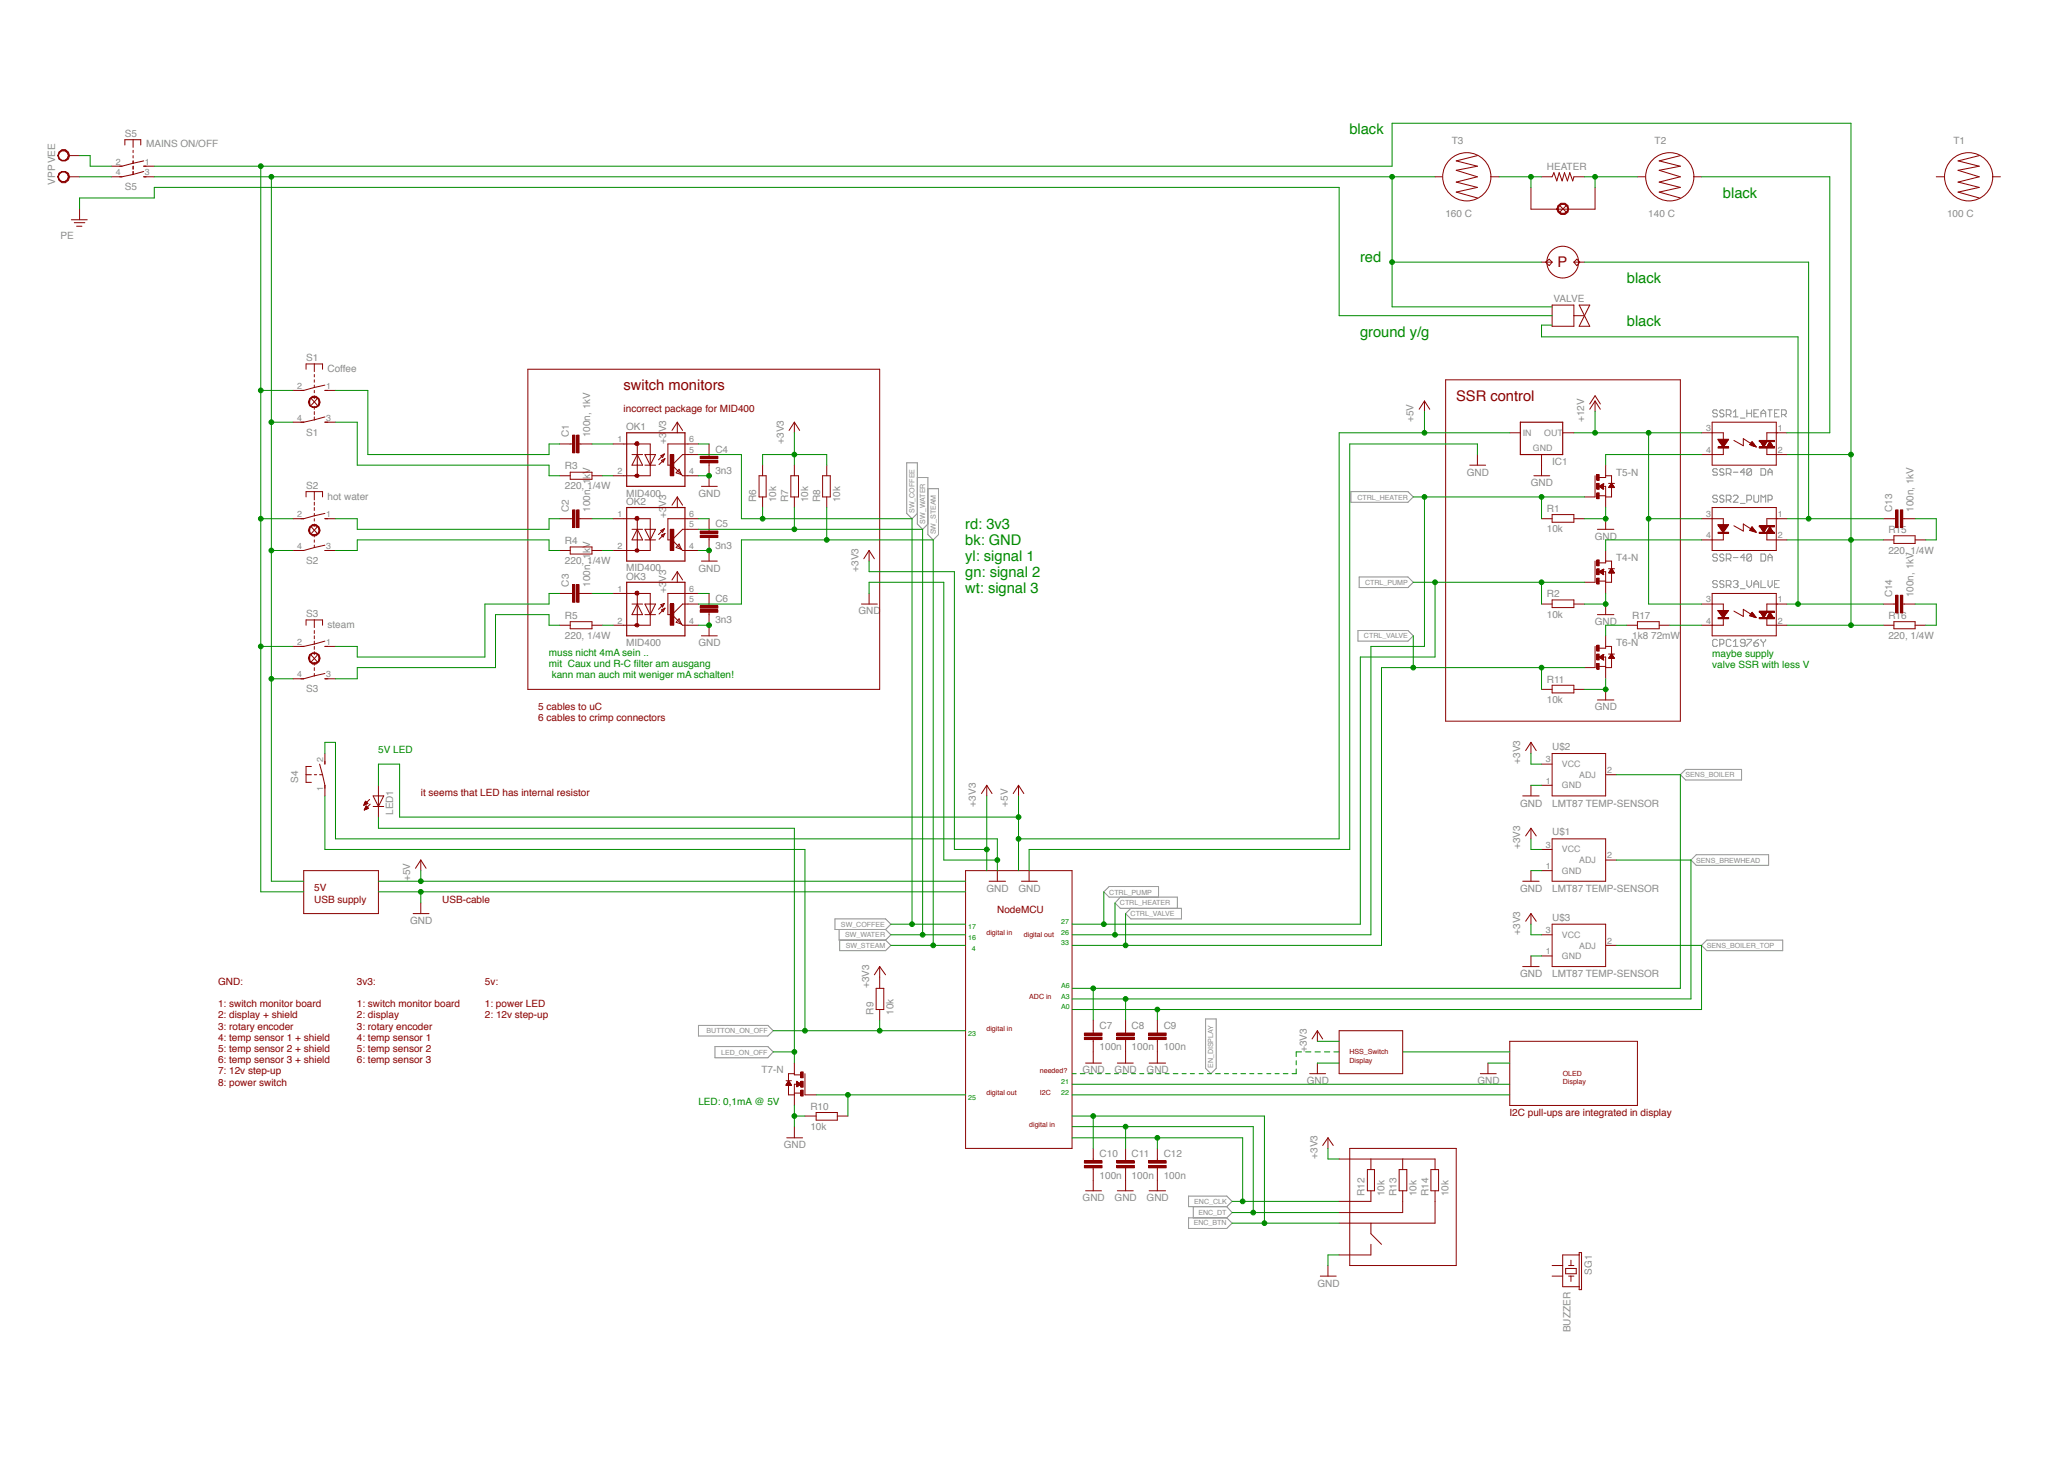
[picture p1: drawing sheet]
<svg xmlns="http://www.w3.org/2000/svg" width="297mm" height="210mm" viewBox="0 0 297 210" stroke-linecap="round" stroke-linejoin="round" font-family="sans-serif">
<defs><g id="words">
<g font-size="2.1" fill="#008b00">
<text x="194.2" y="19.3">black</text>
<text x="248" y="28.5">black</text>
<text x="195.7" y="37.7">red</text>
<text x="234.1" y="40.8">black</text>
<text x="234.1" y="46.9">black</text>
<text x="195.7" y="48.5">ground y/g</text>
<text x="138.9" y="76.2">rd: 3v3</text>
<text x="138.9" y="78.5">bk: GND</text>
<text x="138.9" y="80.7">yl: signal 1</text>
<text x="138.9" y="83">gn: signal 2</text>
<text x="138.9" y="85.3">wt: signal 3</text>
</g>
<g font-size="2.1" fill="#8b0100">
<text x="224.2" y="38.5">P</text>
<text x="89.8" y="56.1">switch monitors</text>
<text x="209.6" y="57.7">SSR control</text>
</g>
<g font-size="1.4" fill="#8b8b8b">
<text x="17.9" y="19.7">S5</text>
<text x="21" y="21.2">MAINS ON/OFF</text>
<text x="208.9" y="20.7">T3</text>
<text x="238.1" y="20.7">T2</text>
<text x="281.1" y="20.7">T1</text>
<text x="8" y="26.6" transform="rotate(-90 8 26.6)">VPPVEE</text>
<text x="17.9" y="27.3">S5</text>
<text x="222.6" y="24.5">HEATER</text>
<text x="8.7" y="34.4">PE</text>
<text x="208" y="31.3">160 C</text>
<text x="237.2" y="31.3">140 C</text>
<text x="280.2" y="31.3">100 C</text>
<text x="223.6" y="43.4">VALVE</text>
<text x="44.1" y="51.9">S1</text>
<text x="47.1" y="53.5">Coffee</text>
<text x="44.1" y="62.7">S1</text>
<text x="81.8" y="62.9" transform="rotate(-90 81.8 62.9)">C1</text>
<text x="84.9" y="62.9" transform="rotate(-90 84.9 62.9)">100n, 1kV</text>
<text x="90.1" y="61.9">OK1</text>
<text x="95.9" y="63.8" transform="rotate(-90 95.9 63.8)">+3V3</text>
<text x="103" y="65.1">C4</text>
<text x="112.8" y="63.8" transform="rotate(-90 112.8 63.8)">+3V3</text>
<text x="203.4" y="60.7" transform="rotate(-90 203.4 60.7)">+5V</text>
<text x="228" y="60.7" transform="rotate(-90 228 60.7)">+12V</text>
<text x="44.1" y="70.3">S2</text>
<text x="47.1" y="71.9">hot water</text>
<text x="81.3" y="67.5">R3</text>
<text x="81.3" y="70.4">220, 1/4W</text>
<text x="90.1" y="71.5">MID400</text>
<text x="100.5" y="71.5">GND</text>
<text x="103" y="68.2">3n3</text>
<text x="211.1" y="68.4">GND</text>
<text x="220.3" y="70">GND</text>
<text x="223.4" y="66.9">IC1</text>
<text x="232.6" y="68.4">T5-N</text>
<text x="81.8" y="73.6" transform="rotate(-90 81.8 73.6)">C2</text>
<text x="84.9" y="73.6" transform="rotate(-90 84.9 73.6)">100n, 1kV</text>
<text x="90.1" y="72.7">OK2</text>
<text x="95.9" y="74.6" transform="rotate(-90 95.9 74.6)">+3V3</text>
<text x="103" y="75.9">C5</text>
<text x="108.8" y="72.3" transform="rotate(-90 108.8 72.3)">R6</text>
<text x="111.7" y="72.3" transform="rotate(-90 111.7 72.3)">10k</text>
<text x="113.4" y="72.3" transform="rotate(-90 113.4 72.3)">R7</text>
<text x="116.3" y="72.3" transform="rotate(-90 116.3 72.3)">10k</text>
<text x="118" y="72.3" transform="rotate(-90 118 72.3)">R8</text>
<text x="120.9" y="72.3" transform="rotate(-90 120.9 72.3)">10k</text>
<text x="222.6" y="76.6">10k</text>
<text x="222.6" y="73.7">R1</text>
<text x="229.5" y="77.6">GND</text>
<text x="271.8" y="76.7">R15</text>
<text x="272.3" y="73.6" transform="rotate(-90 272.3 73.6)">C13</text>
<text x="275.4" y="73.6" transform="rotate(-90 275.4 73.6)">100n, 1kV</text>
<text x="44.1" y="81.1">S2</text>
<text x="81.3" y="81.2">220, 1/4W</text>
<text x="81.3" y="78.3">R4</text>
<text x="90.1" y="82.2">MID400</text>
<text x="90.1" y="83.4">OK3</text>
<text x="100.5" y="82.2">GND</text>
<text x="103" y="78.9">3n3</text>
<text x="123.5" y="82.2" transform="rotate(-90 123.5 82.2)">+3V3</text>
<text x="232.6" y="80.7">T4-N</text>
<text x="271.8" y="79.6">220, 1/4W</text>
<text x="44.1" y="88.8">S3</text>
<text x="81.3" y="89">R5</text>
<text x="81.8" y="84.4" transform="rotate(-90 81.8 84.4)">C3</text>
<text x="84.9" y="84.4" transform="rotate(-90 84.9 84.4)">100n, 1kV</text>
<text x="95.9" y="85.3" transform="rotate(-90 95.9 85.3)">+3V3</text>
<text x="103" y="89.7">3n3</text>
<text x="103" y="86.6">C6</text>
<text x="123.5" y="88.4">GND</text>
<text x="222.6" y="88.9">10k</text>
<text x="222.6" y="85.9">R2</text>
<text x="229.5" y="89.9">GND</text>
<text x="234.9" y="89">R17</text>
<text x="271.8" y="89">R16</text>
<text x="272.3" y="85.9" transform="rotate(-90 272.3 85.9)">C14</text>
<text x="275.4" y="85.9" transform="rotate(-90 275.4 85.9)">100n, 1kV</text>
<text x="47.1" y="90.3">steam</text>
<text x="81.3" y="91.9">220, 1/4W</text>
<text x="90.1" y="93">MID400</text>
<text x="100.5" y="93">GND</text>
<text x="232.6" y="93">T6-N</text>
<text x="234.9" y="91.9">1k8 72mW</text>
<text x="271.8" y="91.9">220, 1/4W</text>
<text x="44.1" y="99.5">S3</text>
<text x="222.6" y="101.1">10k</text>
<text x="222.6" y="98.2">R11</text>
<text x="223.4" y="107.9">U$2</text>
<text x="229.5" y="102.2">GND</text>
<text x="42.9" y="112.6" transform="rotate(-90 42.9 112.6)">S4</text>
<text x="218.8" y="109.9" transform="rotate(-90 218.8 109.9)">+3V3</text>
<text x="56.6" y="117.3" transform="rotate(-90 56.6 117.3)">LED1</text>
<text x="140.4" y="116" transform="rotate(-90 140.4 116)">+3V3</text>
<text x="145" y="116" transform="rotate(-90 145 116)">+5V</text>
<text x="218.8" y="116">GND</text>
<text x="223.4" y="116">LMT87 TEMP-SENSOR</text>
<text x="218.8" y="122.2" transform="rotate(-90 218.8 122.2)">+3V3</text>
<text x="223.4" y="120.2">U$1</text>
<text x="59" y="126.8" transform="rotate(-90 59 126.8)">+5V</text>
<text x="142" y="128.3">GND</text>
<text x="146.6" y="128.3">GND</text>
<text x="218.8" y="128.3">GND</text>
<text x="223.4" y="128.3">LMT87 TEMP-SENSOR</text>
<text x="59" y="132.9">GND</text>
<text x="218.8" y="134.5" transform="rotate(-90 218.8 134.5)">+3V3</text>
<text x="223.4" y="132.5">U$3</text>
<text x="125.1" y="142.1" transform="rotate(-90 125.1 142.1)">+3V3</text>
<text x="218.8" y="140.6">GND</text>
<text x="223.4" y="140.6">LMT87 TEMP-SENSOR</text>
<text x="125.7" y="146" transform="rotate(-90 125.7 146)">R9</text>
<text x="128.6" y="146" transform="rotate(-90 128.6 146)">10k</text>
<text x="158.3" y="148">C7</text>
<text x="162.9" y="148">C8</text>
<text x="167.5" y="148">C9</text>
<text x="109.6" y="154.4">T7-N</text>
<text x="155.8" y="154.4">GND</text>
<text x="158.3" y="151.1">100n</text>
<text x="160.4" y="154.4">GND</text>
<text x="162.9" y="151.1">100n</text>
<text x="165" y="154.4">GND</text>
<text x="167.5" y="151.1">100n</text>
<text x="188.1" y="151.4" transform="rotate(-90 188.1 151.4)">+3V3</text>
<text x="188.1" y="156">GND</text>
<text x="212.6" y="156">GND</text>
<text x="116.6" y="159.7">R10</text>
<text x="112.8" y="165.2">GND</text>
<text x="116.6" y="162.6">10k</text>
<text x="158.3" y="166.5">C10</text>
<text x="162.9" y="166.5">C11</text>
<text x="167.5" y="166.5">C12</text>
<text x="189.6" y="166.7" transform="rotate(-90 189.6 166.7)">+3V3</text>
<text x="155.8" y="172.9">GND</text>
<text x="158.3" y="169.5">100n</text>
<text x="160.4" y="172.9">GND</text>
<text x="162.9" y="169.5">100n</text>
<text x="165" y="172.9">GND</text>
<text x="167.5" y="169.5">100n</text>
<text x="196.4" y="172.1" transform="rotate(-90 196.4 172.1)">R12</text>
<text x="199.3" y="172.1" transform="rotate(-90 199.3 172.1)">10k</text>
<text x="201" y="172.1" transform="rotate(-90 201 172.1)">R13</text>
<text x="203.9" y="172.1" transform="rotate(-90 203.9 172.1)">10k</text>
<text x="205.6" y="172.1" transform="rotate(-90 205.6 172.1)">R14</text>
<text x="208.5" y="172.1" transform="rotate(-90 208.5 172.1)">10k</text>
<text x="189.6" y="185.1">GND</text>
<text x="229.1" y="183.4" transform="rotate(-90 229.1 183.4)">SG1</text>
<text x="226" y="191.7" transform="rotate(-90 226 191.7)">BUZZER</text>
</g>
<g font-size="1.4" fill="#8b0100">
<text x="89.8" y="59.2">incorrect package for MID400</text>
<text x="77.5" y="102.1">5 cables to uC</text>
<text x="77.5" y="103.7">6 cables to crimp connectors</text>
<text x="60.6" y="114.5">it seems that LED has internal resistor</text>
<text x="45.2" y="128.2">5V</text>
<text x="45.2" y="129.9">USB supply</text>
<text x="63.6" y="129.9">USB-cable</text>
<text x="143.5" y="131.4">NodeMCU</text>
<text x="31.4" y="141.7">GND:</text>
<text x="51.4" y="141.7">3v3:</text>
<text x="69.8" y="141.7">5v:</text>
<text x="31.4" y="144.9">1: switch monitor board</text>
<text x="31.4" y="146.5">2: display + shield</text>
<text x="31.4" y="148.1">3: rotary encoder</text>
<text x="31.4" y="149.7">4: temp sensor 1 + shield</text>
<text x="51.4" y="144.9">1: switch monitor board</text>
<text x="51.4" y="146.5">2: display</text>
<text x="51.4" y="148.1">3: rotary encoder</text>
<text x="51.4" y="149.7">4: temp sensor 1</text>
<text x="69.8" y="144.9">1: power LED</text>
<text x="69.8" y="146.5">2: 12v step-up</text>
<text x="31.4" y="151.4">5: temp sensor 2 + shield</text>
<text x="31.4" y="153">6: temp sensor 3 + shield</text>
<text x="31.4" y="154.6">7: 12v step-up</text>
<text x="51.4" y="151.4">5: temp sensor 2</text>
<text x="51.4" y="153">6: temp sensor 3</text>
<text x="31.4" y="156.2">8: power switch</text>
<text x="217.2" y="160.6">I2C pull-ups are integrated in display</text>
</g>
<g font-size="1.4" fill="#008b00">
<text x="79" y="94.4">muss nicht 4mA sein ..</text>
<text x="79" y="96">mit Caux und R-C f</text>
<text x="91.2" y="96">ilter am ausgang</text>
<text x="246.4" y="94.5">maybe supply</text>
<text x="79.4" y="97.6">kann man auch mit weniger mA schalten!</text>
<text x="246.4" y="96.1">valve SSR with less V</text>
<text x="54.4" y="108.4">5V LED</text>
<text x="100.5" y="159">LED: 0,1mA @ 5V</text>
</g>
<g font-size="1.3" fill="#8b8b8b">
<text x="16.7" y="23.7">2</text>
<text x="20.8" y="23.7">1</text>
<text x="16.7" y="25.2">4</text>
<text x="20.8" y="25.2">3</text>
<text x="42.8" y="55.9">2</text>
<text x="47" y="55.9">1</text>
<text x="42.8" y="60.5">4</text>
<text x="47" y="60.5">3</text>
<text x="88.9" y="63.6">1</text>
<text x="99.2" y="63.6">6</text>
<text x="99.2" y="65.1">5</text>
<text x="219.2" y="62.7">IN</text>
<text x="220.6" y="64.9">GND</text>
<text x="222.2" y="62.7">OUT</text>
<text x="245.5" y="62.1">3</text>
<text x="245.5" y="65.1">4</text>
<text x="255.8" y="62.1">1</text>
<text x="255.8" y="65.1">2</text>
<text x="88.9" y="68.2">2</text>
<text x="99.2" y="68.2">4</text>
<text x="42.8" y="74.4">2</text>
<text x="47" y="74.4">1</text>
<text x="88.9" y="74.4">1</text>
<text x="99.2" y="74.4">6</text>
<text x="99.2" y="75.9">5</text>
<text x="245.5" y="74.4">3</text>
<text x="245.5" y="77.4">4</text>
<text x="255.8" y="74.4">1</text>
<text x="255.8" y="77.4">2</text>
<text x="42.8" y="79">4</text>
<text x="47" y="79">3</text>
<text x="88.9" y="79">2</text>
<text x="99.2" y="79">4</text>
<text x="88.9" y="85.1">1</text>
<text x="88.9" y="89.7">2</text>
<text x="99.2" y="85.1">6</text>
<text x="99.2" y="89.7">4</text>
<text x="99.2" y="86.6">5</text>
<text x="245.5" y="86.6">3</text>
<text x="245.5" y="89.7">4</text>
<text x="255.8" y="86.6">1</text>
<text x="255.8" y="89.7">2</text>
<text x="42.8" y="92.8">2</text>
<text x="47" y="92.8">1</text>
<text x="42.8" y="97.4">4</text>
<text x="47" y="97.4">3</text>
<text x="46.5" y="113.9" transform="rotate(-90 46.5 113.9)">1</text>
<text x="46.5" y="109.7" transform="rotate(-90 46.5 109.7)">2</text>
<text x="222.5" y="109.7">3</text>
<text x="222.5" y="112.7">1</text>
<text x="224.8" y="110.3">VCC</text>
<text x="224.8" y="113.4">GND</text>
<text x="227.3" y="111.9">ADJ</text>
<text x="231.3" y="111.2">2</text>
<text x="222.5" y="122">3</text>
<text x="222.5" y="125">1</text>
<text x="224.8" y="122.6">VCC</text>
<text x="224.8" y="125.7">GND</text>
<text x="227.3" y="124.2">ADJ</text>
<text x="231.3" y="123.5">2</text>
<text x="222.5" y="134.2">3</text>
<text x="222.5" y="137.3">1</text>
<text x="224.8" y="134.9">VCC</text>
<text x="224.8" y="138">GND</text>
<text x="227.3" y="136.5">ADJ</text>
<text x="231.3" y="135.8">2</text>
</g>
<g font-size="1" fill="#8b8b8b">
<text x="195.4" y="71.9">CTRL_HEATER</text>
<text x="131.6" y="73.8" transform="rotate(-90 131.6 73.8)">SW_COFFEE</text>
<text x="133.1" y="75.3" transform="rotate(-90 133.1 75.3)">SW_WATER</text>
<text x="134.7" y="76.9" transform="rotate(-90 134.7 76.9)">SW_STEAM</text>
<text x="196.5" y="84.2">CTRL_PUMP</text>
<text x="196.3" y="91.8">CTRL_VALVE</text>
<text x="242.6" y="111.8">SENS_BOILER</text>
<text x="244.1" y="124.1">SENS_BREWHEAD</text>
<text x="159.6" y="128.7">CTRL_PUMP</text>
<text x="161.2" y="130.2">CTRL_HEATER</text>
<text x="162.7" y="131.8">CTRL_VALVE</text>
<text x="121" y="133.3">SW_COFFEE</text>
<text x="121.6" y="134.8">SW_WATER</text>
<text x="121.7" y="136.4">SW_STEAM</text>
<text x="245.6" y="136.4">SENS_BOILER_TOP</text>
<text x="101.7" y="148.7">BUTTON_ON_OFF</text>
<text x="103.8" y="151.7">LED_ON_OFF</text>
<text x="174.6" y="153.7" transform="rotate(-90 174.6 153.7)">EN_DISPLAY</text>
<text x="171.9" y="173.2">ENC_CLK</text>
<text x="171.8" y="176.3">ENC_BTN</text>
<text x="172.5" y="174.8">ENC_DT</text>
</g>
<g font-size="1" fill="#008b00">
<text x="139.3" y="133.7">17</text>
<text x="139.3" y="135.2">16</text>
<text x="139.8" y="136.8">4</text>
<text x="152.7" y="136">33</text>
<text x="152.7" y="134.5">26</text>
<text x="152.7" y="132.9">27</text>
<text x="152.7" y="143.7">A3</text>
<text x="152.7" y="142.1">A6</text>
<text x="139.3" y="149">23</text>
<text x="152.7" y="145.2">A0</text>
<text x="152.7" y="156">21</text>
<text x="139.3" y="158.3">25</text>
<text x="152.7" y="157.5">22</text>
</g>
<g font-size="1" fill="#8b0100">
<text x="142" y="134.5">digital in</text>
<text x="147.3" y="134.8">digital out</text>
<text x="148.1" y="143.7">ADC in</text>
<text x="142" y="148.3">digital in</text>
<text x="149.7" y="154.4">needed?</text>
<text x="194.2" y="151.7">HSS_Switch</text>
<text x="194.2" y="152.9">Display</text>
<text x="224.9" y="154.8">OLED</text>
<text x="224.9" y="156">Display</text>
<text x="142" y="157.5">digital out</text>
<text x="149.7" y="157.5">I2C</text>
<text x="148.1" y="162.1">digital in</text>
</g>
</g></defs>
<g fill="none" stroke="#8b8b8b" stroke-width=".14">
<path d="M247.2 59.1l-.2-.1h-.3l-.2 .1v.2l.2 .2h.3l.2 .1v.2l-.2 .2h-.3l-.2-.2M248.1 59.1l-.2-.1h-.2l-.2 .1v.2l.2 .2h.2l.2 .1v.2l-.2 .2h-.2l-.2-.2M248.4 59.6h.5l.2-.1v-.4l-.2-.1h-.5v1M248.8 59.6l.3 .4M249.4 59.3l.4-.3v1M249.4 60h.7M251.4 59v1M251.4 59.5h.7M252.1 59v1M252.4 59.5h.4M253.1 59h-.7v1h.7M253.4 60v-.7l.4-.3 .3 .3v.7"/>
<path d="M253.4 59.5h.7M254.4 59h.6M254.7 59v1M255.4 59.5h.3M256.1 59h-.7v1h.7M256.4 59.6h.5l.2-.1v-.4l-.2-.1h-.5v1M256.7 59.6l.4 .4M132 73.9l-.7 .7-.8-.7v-7.3h1.5v8.8l.8 .8 .7-.8M132 68.7h1.5v8.2l.8 .8 .8-.8v-6.6h-1.6M194.4 70.7h8.2l.8 .8-.8 .8h-8.2zM247.2 71.4l-.2-.2h-.3l-.2 .2v.2l.2 .1h.3l.2 .2v.2l-.2 .2h-.3l-.2-.2M247.2 67.6l-.2-.2h-.3l-.2 .2v.2l.2 .1h.3l.2 .2v.2l-.2 .1-.5-.1"/>
<path d="M247.2 79.9l-.2-.2h-.3l-.2 .2v.1l.2 .2h.3l.2 .2v.2l-.2 .1h-.3l-.2-.1M248.1 71.4l-.2-.2h-.2l-.2 .2v.2l.2 .1h.2l.2 .2v.2l-.2 .2h-.2l-.2-.2M248.1 67.6l-.2-.2h-.2l-.2 .2v.2l.2 .1h.2l.2 .2v.2l-.2 .1-.4-.1M248.1 79.9l-.2-.2h-.2l-.2 .2v.1l.2 .2h.2l.2 .2v.2l-.2 .1h-.2l-.2-.1M248.4 71.9h.5l.2-.2v-.3l-.2-.2h-.5v1.1M248.4 68.1h.5l.2-.2v-.3l-.2-.2h-.5v1M248.8 71.9l.3 .4M248.8 68.1l.3 .3M249.4 71.4l.2-.2h.4l.1 .2v.2l-.7 .7h.7M249.4 67.9h.7M250.5 60.1h.6M250.5 72.4h.6"/>
<path d="M251.1 67.9h-.6l.5-.5v1M251.4 71.9h.5l.2-.2v-.3l-.2-.2h-.5v1.1M252.1 67.6l-.2-.2h-.3l-.2 .2v.7M252.1 67.6v.7l-.2 .1-.5-.1M252.1 79.9l-.2-.2h-.3l-.2 .2v.7M252.1 79.9v.7l-.2 .1h-.3l-.2-.1M252.1 67.6l-.7 .7M252.1 79.9l-.7 .7M252.4 71.2v.9l.2 .2h.3l.2-.2v-.9M253.4 72.3v-1.1l.4 .4 .3-.4v1.1M253.4 67.4h.5l.2 .2v.7l-.7 .1zM253.4 79.7h.5l.2 .2v.7l-.2 .1h-.5z"/>
<path d="M254.4 71.9h.5l.1-.2v-.3l-.1-.2h-.5v1.1M254.4 67.9h.6M254.4 68.4v-.6l.3-.4 .3 .4v.6M195.4 90.7h7.2l.8 .8-.8 .7h-7.2zM195.6 83h7l.8 .8-.8 .7h-7zM247.2 83.7l-.2-.2h-.3l-.2 .2v.2l.2 .1h.3l.2 .2v.2l-.2 .1h-.3l-.2-.1M247.2 92.2l-.2-.2h-.3l-.2 .2v.6l.2 .2h.3l.2-.2M247.5 92.7h.4l.2-.2v-.3l-.2-.2h-.4v1M248.1 83.7l-.2-.2h-.2l-.2 .2v.2l.2 .1h.2l.2 .2v.2l-.2 .1h-.2l-.2-.1M248.4 84.2h.5l.2-.2v-.3l-.2-.2h-.5v1M248.4 80.4h.5l.2-.2v-.3l-.2-.2h-.5v1M248.8 84.2l.3 .3"/>
<path d="M248.8 80.4l.3 .3M249.1 92.2l-.2-.2h-.3l-.2 .2v.6l.2 .2h.3l.2-.2M249.4 83.7l.2-.2h.4l.1 .2v.2l-.1 .1M249.4 93h.7M249.4 92.3l.4-.3v1M249.4 80.2h.7M249.8 84h.2M250 84l.1 .2v.2l-.1 .1h-.4l-.2-.1M250.5 84.7h.6M251.1 92.5h-.5l-.1-.2v-.1l.1-.2h.4l.1 .2v.6l-.1 .2h-.4l-.1-.2M251.1 80.2h-.6l.5-.5v1M251.4 83.5v.7l.3 .3 .4-.3v-.7"/>
<path d="M251.4 92h.7v.2l-.7 .6v.2M252.4 84.5v-.6l.4-.4 .3 .4v.6M252.4 84h.7M252.4 92.5h.5l.2 .2v.1l-.2 .2h-.3l-.2-.2zM253.1 92l-.7 .5M253.4 83.5v1h.7M253.4 92v.2l.4 .3M253.8 92.5v.5M254.1 92v.2l-.3 .3M254.4 83.5v.7l.3 .3 .3-.3v-.7M254.4 80.7v-.7l.3-.3 .3 .3v.7M254.4 80.2h.6"/>
<path d="M255.4 84h.3M256.1 83.5h-.7v1h.7M241.8 111.5l.8-.8h8v1.5h-8zM120.2 132.2h7.2l.8 .8-.8 .7h-7.2zM120.8 133.7v1.5h6.6M120.8 135.2v1.6h6.6l.8-.8-.8-.8M127.4 133.7l.8 .8-.8 .7M161.2 129.1l-.7 .8 .7 .8h8.8v1.5h-7.2l-.8-.8 .8-.7M166.7 129.1v-1.6h-7.1l-.7 .8 .7 .8h9.8v1.6M243.4 123.7l.7-.7h10.4v1.5h-10.4zM245.6 135.2h11v1.6h-11l-.7-.8zM100.5 147.5h10l.8 .8-.8 .7h-10z"/>
<path d="M102.9 150.6h7.6l.8 .7-.8 .9h-7.6zM173.5 146.6h1.5v7.1l-.7 .8-.8-.8zM171 175.2h5.6l.7 .8-.7 .7h-5.6zM171 172.1h5.6l.7 .7-.7 .8h-5.6zM171.7 173.6v1.6M176.6 173.6l.7 .8-.7 .8"/>
</g>
<g fill="none" stroke="#8b0100" stroke-width=".14">
<path d="M10.3 31.6h2.3M10.7 32h1.5M11 32.5h.8M11.5 30.1v1.5M220.3 27v3.1h9.3v-3.1M44 53.1v-.7h2.4v.7M45.2 55.7l-1.5 .5h-1.5M45.2 52.4v1.1M45.2 53.9v.3M45.2 54.6v.4M45.2 55.4v.3M45.2 56.2v.3"/>
<path d="M45.2 56.9v.5M45.2 58.5v.4M45.2 59.2v.4M45.2 60v.4M46.8 56.2h1.5M46.8 55.4l-1.6 .3M46.8 60l-1.6 .4M76 53.1h50.6v46.1h-50.6zM208 54.6h33.8v49.2h-33.8zM223.4 43.9h3.1v3h-3.1zM226.5 45.4h1.5M227.3 43.9h1.5l-1.5 3h1.5z"/>
<path d="M228.8 58.1l.8-1.2 .7 1.2M229.6 57.7v1.5M229.6 57.7l.7 1.2M229.6 57.7l-.8 1.2M44 71.5v-.8h2.4v.8M45.2 70.7v1.2M45.2 72.3v.4M45.2 73v.4M45.2 73.9v.3M45.2 74.6v.4M45.2 75.4v.3M45.2 76.9v.4"/>
<path d="M45.2 77.7v.3M45.2 78.4v.4M45.2 60.4l-1.5 .3h-1.5M45.2 74.2l-1.5 .4h-1.5M45.2 78.8l-1.5 .4h-1.5M46.8 60.7h1.5M46.8 74.6h1.5M46.8 73.9l-1.6 .3M46.8 79.2h1.5M46.8 78.4l-1.6 .4M220.7 68.4h2.3M221.8 66.9v1.5"/>
<path d="M44 90v-.8h2.4v.8M45.2 89.2v1.1M45.2 90.7v.4M45.2 91.5v.4M45.2 92.2v.5M45.2 93v.4M45.2 93.8v.4M45.2 95.3v.4M45.2 96v.5M45.2 96.9v.3M45.2 92.7l-1.5 .3h-1.5M45.2 97.2l-1.5 .5h-1.5"/>
<path d="M46.8 93h1.5M46.8 92.2l-1.6 .5M46.8 97.7h1.5M46.8 96.9l-1.6 .3M44 111.5h.8M44.8 110.3h-.8v2.3h.8M45.2 111.5h.4M46 111.5h.4M46 109.9l.4 1.6M46.4 111.5l.4 1.5v1.5M46.8 108.4v1.5M43.7 125.3h10.8v6.1h-10.8z"/>
<path d="M139 125.3h15.3v39.9h-15.3zM192.7 148.3h9.2v6.2h-9.2zM217.3 149.8h18.3v9.2h-18.3zM192.7 172.8h4.6M192.7 166.7h13.8M194.2 165.2h15.4v16.9h-15.4zM197.3 176v1.5l1.5 1.5M197.3 179v1.5h-4.6M201.9 172.8v1.6h-9.2M206.5 172.8v3.2h-13.8"/>
<circle cx="224.9" cy="37.7" r="2.29"/>
</g>
<path d="M8.5 24.9l.4-.2h.5l.4 .2 .2 .5-.2 .5-.4 .4h-.5l-.4-.4-.2-.5h.1l.2-.4 .3-.3h.4l.4 .3 .1 .4-.1 .4-.4 .3h-.4l-.3-.3-.2-.4h-.1z" fill-rule="evenodd" fill="#8b0100"/>
<path d="M8.5 24.9l.4-.2h.5l.4 .2 .2 .5-.2 .5-.4 .4h-.5l-.4-.4-.2-.5h.1l.2-.4 .3-.2h.4l.4 .2 .1 .4-.1 .5-.4 .2h-.4l-.3-.2-.2-.5h-.1zM9.9 25.4h1.6" fill="none" stroke="#8b0100" stroke-width=".14"/>
<path d="M8.5 21.9l.4-.4h.5l.4 .4 .2 .5-.2 .5-.4 .2h-.5l-.4-.2-.2-.5h.1l.2-.5 .3-.2h.4l.4 .2 .1 .5-.1 .4-.4 .2h-.4l-.3-.2-.2-.4h-.1z" fill-rule="evenodd" fill="#8b0100"/>
<g fill="none" stroke="#8b0100" stroke-width=".14">
<path d="M8.5 21.9l.4-.4h.5l.4 .4 .2 .5-.2 .5-.4 .2h-.5l-.4-.2-.2-.5h.1l.2-.4 .3-.3h.4l.4 .3 .1 .4-.1 .4-.4 .3h-.4l-.3-.3-.2-.4h-.1zM9.9 22.4h1.6M206.5 25.4h1M212.6 22.4l-3 .7 3 .8-3 .6 3 .9-3 .8 3 .8-3 .6 3 .9M214.7 25.4h1.1M221.8 25.4h1.6l.2-.6 .4 1.2 .4-1.2 .4 1.2 .3-1.2 .5 1.2 .3-1.2 .4 1.2 .2-.6h1.5M235.6 25.4h1.1M241.8 22.4l-3 .7 3 .8-3 .6 3 .9-3 .8 3 .8-3 .6 3 .9M243.9 25.4h1M278.7 25.4h1.1M284.8 22.4l-3 .7 3 .8-3 .6 3 .9-3 .8 3 .8-3 .6 3 .9M286.9 25.4h1"/>
<path d="M44.8 57.4l.9 .9M45.7 57.4l-.9 .9"/>
<circle cx="211.1" cy="25.4" r="3.5"/>
<circle cx="240.3" cy="25.4" r="3.5"/>
<circle cx="283.3" cy="25.4" r="3.5"/>
</g>
<path d="M44.5 57.3l.5-.3h.5l.4 .3 .2 .5-.2 .5-.4 .3h-.5l-.5-.3-.1-.5h.1l.1-.4 .4-.2h.4l.4 .2 .1 .4-.1 .5-.4 .2h-.4l-.4-.2-.1-.5h-.1z" fill-rule="evenodd" fill="#8b0100"/>
<path d="M44.6 57.4l.4-.4h.5l.4 .4 .2 .5-.2 .5-.4 .2h-.5l-.4-.2-.2-.5h.2v-.5l.4-.2h.4l.4 .2 .1 .5-.1 .4-.4 .2h-.4l-.4-.2v-.4h-.2zM44.8 75.8l.9 .9M45.7 75.8l-.9 .9" fill="none" stroke="#8b0100" stroke-width=".14"/>
<path d="M44.5 75.8l.5-.3h.5l.4 .3 .2 .5-.2 .4-.4 .4h-.5l-.5-.4-.1-.4h.1l.1-.4 .4-.3h.4l.4 .3 .1 .4-.1 .3-.4 .3h-.4l-.4-.3-.1-.3h-.1z" fill-rule="evenodd" fill="#8b0100"/>
<path d="M44.6 75.8l.4-.3h.5l.4 .3 .2 .5-.2 .4-.4 .4h-.5l-.4-.4-.2-.4h.2v-.4l.4-.3h.4l.4 .3 .1 .4-.1 .4-.4 .2h-.4l-.4-.2v-.4h-.2zM44.8 94.3l.9 .9M45.7 94.3l-.9 .9" fill="none" stroke="#8b0100" stroke-width=".14"/>
<path d="M44.5 94.2l.5-.3h.5l.4 .3 .2 .5-.2 .5-.4 .3h-.5l-.5-.3-.1-.5h.1l.1-.5 .4-.2h.4l.4 .2 .1 .5-.1 .4-.4 .2h-.4l-.4-.2-.1-.4h-.1z" fill-rule="evenodd" fill="#8b0100"/>
<path d="M224.5 29.6l.9 .9M225.4 29.6l-.9 .9M44.6 94.2l.4-.3h.5l.4 .3 .2 .5-.2 .5-.4 .3h-.5l-.4-.3-.2-.5h.2v-.4l.4-.3h.4l.4 .3 .1 .4-.1 .4-.4 .3h-.4l-.4-.3v-.4h-.2z" fill="none" stroke="#8b0100" stroke-width=".14"/>
<path d="M224.2 29.6l.4-.4h.6l.4 .4 .1 .5-.1 .4-.4 .3h-.6l-.4-.3-.2-.4h.2l.2-.5 .3-.2h.4l.4 .2 .1 .5-.1 .3-.4 .3h-.4l-.3-.3-.2-.3h-.2z" fill-rule="evenodd" fill="#8b0100"/>
<path d="M224.2 29.6l.4-.4h.6l.5 .4v.5v.4l-.5 .4h-.6l-.4-.4-.2-.4h.2l.2-.4 .3-.3h.4l.4 .3 .2 .4-.2 .3-.4 .3h-.4l-.3-.3-.2-.3h-.2zM246.4 62.3h1.6v3.1h-1.6M246.4 60.7h9.2v6.2h-9.2zM249.5 63.4l1.4 .7v-1l1.2 .8M254.3 64.5v.9h1.3M255.8 62.3h-1.5v1.1" fill="none" stroke="#8b0100" stroke-width=".14"/>
<path d="M247.2 64.3h1.6v.1h-1.6z" fill="#8b0100"/>
<g fill="none" stroke="#8b0100" stroke-width=".14">
<path d="M244.9 62.3h1.5M244.9 65.4h1.5M246.4 74.6h1.6v3.1h-1.6M246.4 73h9.2v6.2h-9.2zM247.2 64.3h1.6v.2h-1.6zM247.2 63.2h1.6l-.8 1.1zM247.2 63.3h1.5M247.3 63.5h1.3M247.3 63.4h1.4M247.4 63.6h1.1M247.4 63.5h1.1M247.5 63.7h.9"/>
<path d="M247.6 63.8h.7M247.7 63.9h.6M247.8 64h.4M247.8 64h.5M247.8 64.1h.3M247.9 64.3h.1M247.9 64.2h.2M249.5 75.6l1.4 .8v-1l1.2 .8M251.8 64h.7M251.8 64l.4-.5 .6 .8M251.8 64l1 .3M251.9 63.9h.5"/>
<path d="M251.9 63.8h.4M252 64h.5M252 63.7h.2M252.1 64.1h.5M252.1 63.6h.1M252.3 64.2h.4M252.7 64.3h.1M253.2 63.4h2.2v.1h-2.2zM253.2 64.3h2.2v.2h-2.2zM253.3 63.6h1M253.3 63.5h1l-.4 .8zM253.4 63.7h.8"/>
<path d="M253.5 63.9h.6M253.5 63.8h.6M253.6 64h.4M253.7 64.1h.2M253.7 64h.2M253.8 64.3h.1M253.8 64.2h.1M254.3 76.7v1h1.3M254.4 64.2h.7M254.4 64.1h.7M254.4 64h.6M254.5 63.9h.5"/>
<path d="M254.5 63.8h.4M254.6 63.7h.3M254.7 63.5l.5 .8h-.9zM254.7 63.6h.1M255.6 62.3h1.6M255.6 65.4h1.6M255.8 74.6h-1.5v1"/>
</g>
<path d="M253.2 63.4h2.2M253.2 64.4h2.2" fill="none" stroke="#8b0100" stroke-width=".17"/>
<path d="M247.2 76.6h1.6v.1h-1.6z" fill="#8b0100"/>
<g fill="none" stroke="#8b0100" stroke-width=".14">
<path d="M221.8 37.7h1.6M222.4 37.7l.5-.4 .5 .4-.5 .5zM226.5 37.7h1.5M226.9 37.3l.5 .4-.5 .5-.4-.5zM217.3 62.3h1.5M221.8 65.4v1.5M224.9 62.3h1.6M244.9 74.6h1.5M244.9 77.7h1.5M247.2 76.6h1.6v.1h-1.6zM247.2 75.5h1.6l-.8 1.1zM247.2 75.6h1.5"/>
<path d="M247.3 75.7h1.3M247.4 75.8h1.1M247.5 76h.9M247.5 75.9h1M247.6 76.1h.7M247.7 76.2h.6M247.8 76.3h.4M247.8 76.4h.3M247.9 76.6h.1M247.9 76.5h.1M251.8 76.3h.8M251.8 76.2h.7"/>
<path d="M251.8 76.3l1 .3M251.9 76.2h.5M252 76.1h.3M252 76h.2M252.1 75.9h.1M252.1 75.8h.1M252.2 76.4h.4M252.2 75.8l-.4 .5M252.2 75.8l.6 .8M252.4 76.5h.3M252.7 76.6h.1M253.2 75.6h2.2v.2h-2.2z"/>
<path d="M253.2 76.6h2.2v.1h-2.2zM253.3 75.8h1l-.4 .8zM253.4 76h.8M253.4 75.9h.9M253.5 76.2h.6M253.5 76.1h.6M253.6 76.3h.4M253.6 76.2h.4M253.7 76.4h.2M253.8 76.6h.1M253.8 76.5h.1M254.3 76.5h.8"/>
<path d="M254.4 76.4h.7M254.4 76.3h.6M254.4 76.2h.6M254.5 76.2h.5M254.6 76.1h.3M254.6 76h.3M254.7 75.8l.5 .8h-.9zM254.7 75.9h.1M254.7 75.8h.1M255.6 74.6h1.6M255.6 77.7h1.6M229.6 80.7v3.1"/>
<path d="M230.1 83.6h1M230.1 81h1v-.3h.8v1.1M230.7 82.2h.4v1.6h.8v-1.4"/>
</g>
<path d="M218.8 60.7h6.1v4.7h-6.1zM253.2 75.7h2.2M253.2 76.6h2.2" fill="none" stroke="#8b0100" stroke-width=".17"/>
<path d="M229.8 80.5h.3v.9h-.3z" fill="#8b0100"/>
<path d="M229.8 80.6h.3v.8h-.3z" fill="none" stroke="#8b0100" stroke-width=".14"/>
<path d="M229.8 81.8h.3v.8h-.3z" fill="#8b0100"/>
<path d="M229.8 81.8h.3v.9h-.3z" fill="none" stroke="#8b0100" stroke-width=".14"/>
<path d="M229.8 83.2h.3v.8h-.3z" fill="#8b0100"/>
<g fill="none" stroke="#8b0100" stroke-width=".14">
<path d="M229.6 68.4v3.1M230.1 68.7h1v-.3h.8v1.1M230.1 71.3h1M230.7 70h.4v1.5h.8v-1.4M231.1 79.2v1.5M228 83.8h1.6M229.8 83.2h.3v.8h-.3zM230.1 82.2l.6 .5M230.1 82.2h.6M230.2 82.3h.5M230.2 82.2h.5M230.3 82.4h.4"/>
<path d="M230.4 82.1h.3M230.5 82.5h.2M230.6 82h.1M230.7 82.6h.1M230.7 81.9l-.6 .3M230.7 81.9v.8M230.7 82.7h.1M230.7 81.9h.1M231.1 83.8v1.6M231.5 81.8h.8M231.6 82.3h.7M231.7 82.2h.5"/>
<path d="M231.8 82.1h.3M231.8 82h.3M231.8 81.9h.2M231.9 81.8l.4 .6h-.8z"/>
</g>
<path d="M229.8 68.3h.3v.8h-.3z" fill="#8b0100"/>
<path d="M229.8 68.3h.3v.8h-.3z" fill="none" stroke="#8b0100" stroke-width=".14"/>
<path d="M229.8 69.5h.3v.9h-.3z" fill="#8b0100"/>
<path d="M229.8 69.5h.3v.9h-.3z" fill="none" stroke="#8b0100" stroke-width=".14"/>
<path d="M229.8 70.9h.3v.8h-.3z" fill="#8b0100"/>
<g fill="none" stroke="#8b0100" stroke-width=".14">
<path d="M89.8 63.9h3.8v4.5h-3.8M91 65.4h1.5M91.7 65.4l.8 1.5h-1.5zM91.7 63.9v4.5M92.8 66.9h1.5M92.8 65.4h1.5l-.7 1.5zM95.1 65.6l.5-.3-.2 .5zM95.2 66.2l.5-.2-.3 .5zM95.6 65.3l-.8 .9M95.7 66l-.9 .8M97.7 67.5l.4 .8-.8-.3zM99 63.9h-2.9v3h.4"/>
<path d="M99 65.4h-.8l-1.5 1.5 1.5 1.5h.8M211.5 66.9h2.3M212.6 65.4v1.5M221.8 74.6h1.6M223.4 74h3.1v1.1h-3.1zM226.5 74.6h1.5M228 71.5h1.6M229.8 70.9h.3v.8h-.3zM229.9 76.2h2.4M230.1 70l.6-.4v.8zM230.1 70h.6M230.2 70.1h.5"/>
<path d="M230.2 69.9h.5M230.3 70.1h.4M230.4 69.8h.3M230.5 70.2h.2M230.6 69.7h.1M230.7 70.3h.1M230.7 69.6h.1M231.1 66.9v1.5M231.1 71.5v1.5M231.1 74.6v1.6M231.5 69.5h.8M231.6 70.1h.7"/>
<path d="M231.6 70h.7M231.7 69.9h.5M231.8 69.8h.3M231.8 69.7h.3M231.8 69.6h.2M231.9 69.5l.4 .6h-.8zM221.8 86.9h1.6M223.4 86.3h3.1v1.1h-3.1zM226.5 86.9h1.5M229.9 88.4h2.4M231.1 86.9v1.5M221.8 109.9h1.6"/>
<path d="M221.8 113h1.6M223.4 108.4h7.7v6.1h-7.7zM231.1 111.5h1.5"/>
</g>
<path d="M90.2 62.3h8.4v7.7h-8.4z" fill="none" stroke="#8b0100" stroke-width=".17"/>
<path d="M91.4 63.6l.3-.1 .2 .1v.3v.1l-.2 .1-.3-.1v-.1l.3-.1v.1h-.3z" fill-rule="evenodd" fill="#8b0100"/>
<path d="M91.5 63.6l.2-.1 .2 .1 .1 .3-.1 .1-.2 .1-.2-.1-.1-.1 .3-.1v.1h-.3z" fill="none" stroke="#8b0100" stroke-width=".14"/>
<path d="M91.4 68.3l.3-.1 .2 .1v.1v.2l-.2 .1-.3-.1v-.2h.3h-.3z" fill-rule="evenodd" fill="#8b0100"/>
<path d="M91.5 68.3l.2-.1 .2 .1 .1 .1-.1 .2-.2 .1-.2-.1-.1-.2h.3h-.3z" fill="none" stroke="#8b0100" stroke-width=".14"/>
<path d="M96.4 65.4h.5v3h-.5z" fill="#8b0100"/>
<g fill="none" stroke="#8b0100" stroke-width=".14">
<path d="M88.2 63.9h1.6M88.2 68.4h1.6M89.8 74.6h3.8v4.6h-3.8M91 76.2h1.5M91.7 76.2l.8 1.5h-1.5zM91.7 74.6v4.6M92.8 77.7h1.5M92.8 76.2h1.5l-.7 1.5zM95.1 76.3l.5-.2-.2 .5zM95.2 77l.5-.3-.3 .6zM95.6 76.1l-.8 .8M95.7 76.7l-.9 .9"/>
<path d="M96.5 65.4h.5v3h-.5zM97.7 78.3l.4 .7-.8-.2zM99 63.9h1.5M99 68.4h1.5M99 65.4h1.5M99 74.6h-2.9v3.1h.4M99 76.2h-.8l-1.5 1.5 1.5 1.5h.8"/>
</g>
<path d="M90.2 73h8.4v7.7h-8.4z" fill="none" stroke="#8b0100" stroke-width=".17"/>
<path d="M91.4 74.4l.3-.1 .2 .1v.2v.2l-.2 .1-.3-.1v-.2l.3-.1v.1h-.3z" fill-rule="evenodd" fill="#8b0100"/>
<path d="M91.5 74.4l.2-.1 .2 .1 .1 .2-.1 .2-.2 .1-.2-.1-.1-.2 .3-.1v.1h-.3z" fill="none" stroke="#8b0100" stroke-width=".14"/>
<path d="M91.4 79l.3-.1 .2 .1v.2v.1l-.2 .1-.3-.1v-.1h.3h-.3z" fill-rule="evenodd" fill="#8b0100"/>
<path d="M91.5 79l.2-.1 .2 .1 .1 .2-.1 .2-.2 .1-.2-.1-.1-.2h.3h-.3z" fill="none" stroke="#8b0100" stroke-width=".14"/>
<path d="M96.4 76.1h.5v3.1h-.5z" fill="#8b0100"/>
<g fill="none" stroke="#8b0100" stroke-width=".14">
<path d="M88.2 74.6h1.6M88.2 79.2h1.6M96.5 76.2h.5v3h-.5zM99 74.6h1.5M99 79.2h1.5M99 76.2h1.5M89.8 85.4h3.8v4.6h-3.8M91 86.9h1.5M91.7 86.9l.8 1.5h-1.5zM91.7 85.4v4.6M92.8 88.4h1.5M92.8 86.9h1.5l-.7 1.5z"/>
<path d="M95.1 87l.5-.2-.2 .5zM95.2 87.7l.5-.2-.3 .5zM95.6 86.8l-.8 .9M95.7 87.5l-.9 .8M97.7 89l.4 .8-.8-.3zM99 85.4h-2.9v3h.4M99 86.9h-.8l-1.5 1.5 1.5 1.6h.8"/>
</g>
<path d="M90.2 83.8h8.4v7.7h-8.4z" fill="none" stroke="#8b0100" stroke-width=".17"/>
<path d="M91.4 85.1l.3-.1 .2 .1v.3v.1l-.2 .1-.3-.1v-.1l.3-.1v.1h-.3z" fill-rule="evenodd" fill="#8b0100"/>
<path d="M91.5 85.1l.2-.1 .2 .1 .1 .3-.1 .1-.2 .1-.2-.1-.1-.1 .3-.1v.1h-.3z" fill="none" stroke="#8b0100" stroke-width=".14"/>
<path d="M91.4 89.8l.3-.1 .2 .1v.1v.2l-.2 .1-.3-.1v-.2h.3h-.3z" fill-rule="evenodd" fill="#8b0100"/>
<path d="M91.5 89.8l.2-.1 .2 .1 .1 .2-.1 .1-.2 .1-.2-.1-.1-.1h.3h-.3z" fill="none" stroke="#8b0100" stroke-width=".14"/>
<path d="M96.4 86.9h.5v3h-.5z" fill="#8b0100"/>
<g fill="none" stroke="#8b0100" stroke-width=".14">
<path d="M18 20.9v-.8h2.3v.8M19.2 23.5l-1.7 .4h-1.5M19.2 20.1v1.1M19.2 21.6v.4M19.2 22.4v.3M19.2 23.1v.4M19.2 23.9v.4M19.2 24.7v.4M19.2 25.1l-1.7 .3h-1.5M20.7 23.9h1.5M20.7 23.1l-1.5 .4M20.7 25.4h1.5"/>
<path d="M20.7 24.7l-1.5 .4M205 57.7l.8 1.2M205 57.7l-.8 1.2M205 57.7v1.5M80.5 68.4h1.6M80.5 63.9h1.9M80.5 74.6h1.9M80.5 79.2h1.6M82.1 67.9h3.1v1.1h-3.1zM82.1 78.7h3.1v1h-3.1zM82.4 62.6h.3v2.5h-.3zM82.4 73.4h.3v2.5h-.3z"/>
<path d="M83 62.6h.3v2.5h-.3zM83 73.4h.3v2.5h-.3zM83.3 63.9h1.9M83.3 74.6h1.9M85.2 68.4h1.5M85.2 79.2h1.5M100.8 66.2h2.5v.4h-2.5zM100.8 65.7h2.5v.3h-2.5zM100.8 77h2.5v.3h-2.5zM100.8 76.4h2.5v.3h-2.5zM100.9 70h2.3M102 63.9v1.8"/>
<path d="M102 66.6v3.4M102 74.6v1.8M102 77.3v3.4M109.2 68.4h1.1v3.1h-1.1zM109.7 66.9v1.5M109.7 71.5v1.5M113.8 68.4h1.1v3.1h-1.1zM114.3 60.7v1.6M114.3 66.9v1.5M114.3 71.5v1.5M114.3 60.7l.8 1.2M114.3 60.7l-.7 1.2"/>
<path d="M118.4 68.4h1.1v3.1h-1.1zM119 66.9v1.5M119 71.5v1.5M125.1 79.2v1.5M125.1 79.2l.7 1.2M125.1 79.2l-.8 1.2M80.5 85.4h1.9M80.5 90h1.6M82.1 89.4h3.1v1.1h-3.1zM82.4 84.1h.3v2.5h-.3zM83 84.1h.3v2.5h-.3zM83.3 85.4h1.9"/>
<path d="M85.2 90h1.5M88.2 85.4h1.6M88.2 90h1.6M96.5 86.9h.5v3.1h-.5zM99 85.4h1.5M99 90h1.5M99 86.9h1.5M100.8 87.7h2.5v.4h-2.5zM100.8 87.2h2.5v.3h-2.5zM100.9 80.7h2.3M100.9 91.5h2.3M102 85.4v1.8"/>
<path d="M102 88.1v3.4M124 86.9h2.3M125.1 85.4v1.5M229.6 93v3M230.1 93.3h1v-.3h.8v1.1M230.1 95.9h1M230.7 94.5h.4v1.5h.8v-1.3M52.4 115.8h.1M52.4 115.7h.3M52.4 115.6h.5M52.4 116.5h.3M52.5 115.5h.4"/>
<path d="M52.5 115.4h.3M52.5 116.4h.4M52.5 116.3h.5M52.6 115.4h.1M52.6 116.2h.3M52.6 116.1h.3M52.7 116h.1M52.9 115.6l-.3-.3-.3 .6M52.9 115.6l-.6 .3M53 116.3l-.3-.4-.3 .6M53 116.3l-.6 .2M53.2 115l-.9 .9"/>
<path d="M53.3 115.7l-.9 .8M53.7 114.5h1.5l-.7 1.5zM53.7 116h1.5M54.5 113v4.6M142 113l.8 1.2M142 113l-.8 1.2M142 113v1.5M146.6 113l.7 1.2M146.6 113l-.8 1.2M146.6 113v1.5M219.1 114.5h2.4M220.3 106.8l.8 1.2"/>
<path d="M220.3 106.8l-.7 1.2M220.3 106.8v1.6M220.3 113v1.5M220.3 119.2v1.5M220.3 119.2l.8 1.1M220.3 119.2l-.7 1.1M59.5 131.4h2.2M60.6 123.7l.7 1.2M60.6 123.7l-.8 1.2M60.6 123.7v1.6M60.6 129.9v1.5M142.3 126.8h2.4"/>
<path d="M143.5 125.3v1.5M147 126.8h2.3M148.1 125.3v1.5M219.1 126.8h2.4M219.1 139.1h2.4M220.3 125.3v1.5M220.3 131.4v1.6M220.3 137.5v1.6M220.3 131.4l.8 1.1M220.3 131.4l-.7 1.1M221.8 122.2h1.6M221.8 125.3h1.6"/>
<path d="M221.8 134.5h1.6M221.8 137.5h1.6M223.4 120.7h7.7v6.1h-7.7zM223.4 133h7.7v6.1h-7.7zM231.1 123.7h1.5M231.1 136h1.5M126.1 142.2h1.1v3h-1.1zM126.6 140.6v1.6M126.6 145.2v1.6M188.5 154.5h2.3M189.6 148.3v1.5M189.6 152.9v1.6"/>
<path d="M189.6 148.3l.8 1.2M189.6 148.3l-.8 1.2M213 154.5h2.3M214.1 152.9v1.6M223.4 182.1h1.5M223.4 183.6h1.5M225.3 182.5h1.5v.8h-1.5zM225.7 182.1h.8M225.7 183.6h.8M226.1 181.3v.8M226.1 183.6v.8M227.3 180.5h-2.4v4.6h2.4"/>
<path d="M227.3 180.2h.3v5.3h-.3z"/>
</g>
<path d="M82.5 62.6v2.5M82.5 73.3v2.6M83.1 62.6v2.5M83.1 73.3v2.6M100.8 66.4h2.5M100.8 65.8h2.5M100.8 77.1h2.5M100.8 76.6h2.5M82.5 84.1v2.5M83.1 84.1v2.5M100.8 87.9h2.5M100.8 87.3h2.5" fill="none" stroke="#8b0100" stroke-width=".34"/>
<path d="M229.8 92.8h.3v.9h-.3z" fill="#8b0100"/>
<path d="M229.8 92.8h.3v.9h-.3z" fill="none" stroke="#8b0100" stroke-width=".14"/>
<path d="M229.8 94.1h.3v.8h-.3z" fill="#8b0100"/>
<path d="M229.8 94.1h.3v.8h-.3z" fill="none" stroke="#8b0100" stroke-width=".14"/>
<path d="M229.8 95.4h.3v.9h-.3z" fill="#8b0100"/>
<g fill="none" stroke="#8b0100" stroke-width=".14">
<path d="M221.8 99.2h1.6M223.4 98.6h3.1v1.1h-3.1zM226.5 99.2h1.5M228 96h1.6M229.8 95.5h.3v.8h-.3zM230.1 94.5l.6 .4M230.1 94.5h.6M230.2 94.6h.5M230.3 94.7h.4M230.3 94.4h.4M230.5 94.8h.2M230.5 94.4h.2"/>
<path d="M230.6 94.9h.1M230.6 94.3h.1M230.7 94.2l-.6 .3M230.7 94.2v.7M230.7 94.9h.1M230.7 94.2h.1M231.1 91.5v1.5M231.1 96v1.7M231.1 99.2v1.5M231.5 94.1h.8M231.6 94.6h.7M231.7 94.5h.5"/>
<path d="M231.7 94.4h.5M231.8 94.4h.3M231.8 94.3h.3M231.8 94.2h.2M231.9 94.1l.4 .6h-.8zM246.4 86.9h1.6v3.1h-1.6M246.4 85.4h9.2v6.1h-9.2zM249.5 87.9l1.4 .8v-1l1.2 .7M254.3 89v1h1.3M255.8 86.9h-1.5v1M229.9 100.7h2.4"/>
</g>
<path d="M247.2 88.8h1.6v.2h-1.6z" fill="#8b0100"/>
<g fill="none" stroke="#8b0100" stroke-width=".14">
<path d="M97.5 60.7l.7 1.2M97.5 60.7l-.8 1.2M97.5 60.7v1.6M97.5 71.5v1.5M97.5 71.5l.7 1.2M97.5 71.5l-.8 1.2M97.5 82.2v1.6M97.5 82.2l.7 1.2M97.5 82.2l-.8 1.2M244.9 86.9h1.5M244.9 90h1.5M247.2 88.9h1.6v.1h-1.6z"/>
<path d="M247.2 87.8h1.6l-.8 1.1zM247.2 87.9h1.5M247.3 88h1.3M247.4 88.2h1.1M247.4 88.1h1.1M247.5 88.3h.9M247.6 88.3h.7M247.7 88.5h.6M247.7 88.4h.6M247.8 88.6h.4M247.8 88.8h.3M247.8 88.7h.4"/>
<path d="M247.9 88.9h.1M251.8 88.5h.7M251.9 88.6h.6M251.9 88.4h.5M252 88.3h.3M252 88.3h.2M252.1 88.7h.5M252.1 88.2h.1M252.2 88.1l.6 .8-1-.3zM252.3 88.8h.4M252.6 88.9h.1M253.2 87.9h2.2v.2h-2.2z"/>
<path d="M253.2 88.9h2.2v.1h-2.2zM253.3 88.2h1M253.3 88.1h1l-.4 .8zM253.4 88.3h.8M253.5 88.4h.6M253.5 88.3h.6M253.6 88.5h.4M253.7 88.7h.2M253.7 88.6h.2M253.8 88.9h.1M253.8 88.8h.1M254.4 88.8h.7"/>
<path d="M254.4 88.7h.7M254.4 88.6h.6M254.4 88.5h.6M254.5 88.4h.5M254.6 88.3h.3M254.7 88.1l.5 .8h-.9zM254.7 88.2h.1M255.6 86.9h1.6M255.6 90h1.6M114.3 157.3h1M114.7 156h-.4v1.5h-.8v-1.3M115.3 154.6h-1v-.1h-.8v1"/>
<path d="M115.8 154.5v3M191.1 163.7v1.5M191.1 163.7l.8 1.1M191.1 163.7l-.7 1.1M196.8 168.3h1v3h-1zM197.3 166.7v1.6M197.3 171.3v1.5M201.4 168.3h1.1v3h-1.1zM201.9 166.7v1.6M201.9 171.3v1.5M205.9 168.3h1.1v3h-1.1zM206.5 166.7v1.6"/>
<path d="M206.5 171.3v1.5M190 183.6h2.3M191.1 182.1v1.5"/>
</g>
<path d="M253.2 88h2.2M253.2 88.9h2.2" fill="none" stroke="#8b0100" stroke-width=".17"/>
<path d="M115.2 154.2h.4v.8h-.4z" fill="#8b0100"/>
<path d="M115.3 154.2h.3v.9h-.3z" fill="none" stroke="#8b0100" stroke-width=".14"/>
<path d="M115.2 155.5h.4v.9h-.4z" fill="#8b0100"/>
<path d="M115.3 155.6h.3v.8h-.3z" fill="none" stroke="#8b0100" stroke-width=".14"/>
<path d="M115.2 156.8h.4v.9h-.4z" fill="#8b0100"/>
<g fill="none" stroke="#8b0100" stroke-width=".14">
<path d="M271 77.7h1.6M271 74.6h1.8M272.6 77.1h3v1.1h-3zM272.8 73.4h.4v2.5h-.4zM273.5 73.4h.3v2.5h-.3zM273.7 74.6h1.9M275.6 77.7h1.5M234.1 90h1.5M235.6 89.4h3.2v1.1h-3.2zM238.8 90h1.5M271 90h1.6M271 86.9h1.8"/>
<path d="M272.6 89.4h3v1.1h-3zM272.8 85.6h.4v2.6h-.4zM273.5 85.6h.3v2.6h-.3zM273.7 86.9h1.9M275.6 90h1.5M126.6 139.1l.8 1.1M126.6 139.1l-.8 1.1M126.6 139.1v1.5M113.1 155.5h.8M113.1 156.1h.8M113.2 156h.6M113.2 155.9h.6"/>
<path d="M113.3 155.8h.4M113.4 155.7h.2M113.5 155.5l.4 .7h-.8zM113.5 155.6h.1M114.3 152.9v1.6M114.3 157.5v1.5M114.7 156.3h.1M114.7 156.2h.2M114.7 156.2h.3M114.7 156.1h.5M114.7 156h.6M114.7 155.9h.6"/>
<path d="M114.7 155.8h.4M114.7 155.7h.2M114.7 155.7h.1M115.3 156.8h.3v.9h-.3zM115.3 156l-.6-.4v.7M115.3 156l-.6 .3M115.8 157.5h1.7M156.1 149.2h2.5v.4h-2.5zM156.1 148.6h2.5v.4h-2.5zM156.2 152.9h2.3M157.3 146.8v1.8M157.3 149.6v3.3"/>
<path d="M160.7 149.2h2.6v.4h-2.6zM160.7 148.6h2.6v.4h-2.6zM160.8 152.9h2.3M162 146.8v1.8M162 149.6v3.3M165.3 149.2h2.5v.4h-2.5zM165.3 148.6h2.5v.4h-2.5zM165.4 152.9h2.3M166.6 146.8v1.8M166.6 149.6v3.3M113.2 163.7h2.3M114.3 162.1v1.6"/>
<path d="M115.8 160.6h1.7M117.5 160.1h3v1.1h-3zM120.5 160.6h1.5M156.1 167.7h2.5v.3h-2.5zM156.1 167h2.5v.3h-2.5zM156.2 171.3h2.3M157.3 165.2v1.8M157.3 167.9v3.4M160.7 167.7h2.6v.3h-2.6zM160.7 167h2.6v.3h-2.6zM160.8 171.3h2.3M162 165.2v1.8"/>
<path d="M162 167.9v3.4M165.3 167.7h2.5v.3h-2.5zM165.3 167h2.5v.3h-2.5zM165.4 171.3h2.3M166.6 165.2v1.8M166.6 167.9v3.4"/>
</g>
<g fill="none" stroke="#8b0100" stroke-width=".34">
<path d="M273 73.3v2.6M273.6 73.3v2.6M273 85.6v2.6M273.6 85.6v2.6M156 149.4h2.6M156 148.8h2.6M160.7 149.4h2.5M160.7 148.8h2.5M165.3 149.4h2.5M165.3 148.8h2.5M156 167.8h2.6M156 167.1h2.6"/>
<path d="M160.7 167.8h2.5M160.7 167.1h2.5M165.3 167.8h2.5M165.3 167.1h2.5"/>
</g>
<path d="M11.5 30.1v-1.6h10.7v-1.5h170.5v18.4h30.7M215.8 25.4h6M220.3 25.4v1.6" fill="none" stroke="#008b00" stroke-width=".14"/>
<circle cx="220.3" cy="25.4" r=".34" fill="#008b00"/>
<g fill="none" stroke="#008b00" stroke-width=".14">
<path d="M228 25.4h7.6M229.6 25.4v1.6"/>
<circle cx="220.3" cy="25.4" r=".34"/>
</g>
<circle cx="229.5" cy="25.4" r=".34" fill="#008b00"/>
<g fill="none" stroke="#008b00" stroke-width=".14">
<path d="M244.9 25.4h18.4v36.9h-6.1M229.6 59.2v3.1M226.5 62.3h10.8M244.9 65.4h-13.8v1.5M244.9 77.7h-13.8v1.5"/>
<circle cx="229.6" cy="25.4" r=".34"/>
</g>
<circle cx="229.5" cy="62.2" r=".34" fill="#008b00"/>
<g fill="none" stroke="#008b00" stroke-width=".14">
<path d="M244.9 62.3h-7.6v12.3"/>
<circle cx="229.6" cy="62.3" r=".34"/>
</g>
<circle cx="237.2" cy="62.2" r=".34" fill="#008b00"/>
<g fill="none" stroke="#008b00" stroke-width=".14">
<path d="M244.9 74.6h-7.6v12.3"/>
<circle cx="237.3" cy="62.3" r=".34"/>
</g>
<circle cx="237.2" cy="74.6" r=".34" fill="#008b00"/>
<g fill="none" stroke="#008b00" stroke-width=".14">
<path d="M221.8 71.5v3.1M228 71.5h-23v21.5h-7.7M237.3 86.9h7.6"/>
<circle cx="237.3" cy="74.6" r=".34"/>
</g>
<circle cx="221.8" cy="71.5" r=".34" fill="#008b00"/>
<g fill="none" stroke="#008b00" stroke-width=".14">
<path d="M197.3 93v41.5h-43M160.5 129.9v4.6"/>
<circle cx="221.8" cy="71.5" r=".34"/>
</g>
<circle cx="160.4" cy="134.5" r=".34" fill="#008b00"/>
<g fill="none" stroke="#008b00" stroke-width=".14">
<path d="M203.4 71.5h1.6"/>
<circle cx="160.5" cy="134.5" r=".34"/>
</g>
<circle cx="205" cy="71.5" r=".34" fill="#008b00"/>
<g fill="none" stroke="#008b00" stroke-width=".14">
<path d="M221.8 83.8v3.1M228 83.8h-21.5v10.7h-10.7"/>
<circle cx="205" cy="71.5" r=".34"/>
</g>
<circle cx="221.8" cy="83.7" r=".34" fill="#008b00"/>
<g fill="none" stroke="#008b00" stroke-width=".14">
<path d="M195.8 94.5v38.5h-41.5M158.9 128.3v4.7"/>
<circle cx="221.8" cy="83.8" r=".34"/>
</g>
<circle cx="158.8" cy="132.9" r=".34" fill="#008b00"/>
<g fill="none" stroke="#008b00" stroke-width=".14">
<path d="M203.4 83.8h3.1"/>
<circle cx="158.9" cy="133" r=".34"/>
</g>
<circle cx="206.5" cy="83.7" r=".34" fill="#008b00"/>
<g fill="none" stroke="#008b00" stroke-width=".14">
<path d="M228 37.7h32.3v36.9M257.2 74.6h13.8"/>
<circle cx="206.5" cy="83.8" r=".34"/>
</g>
<circle cx="260.3" cy="74.6" r=".34" fill="#008b00"/>
<g fill="none" stroke="#008b00" stroke-width=".14">
<path d="M231.1 73v1.6h-3.1"/>
<circle cx="260.3" cy="74.6" r=".34"/>
</g>
<circle cx="231.1" cy="74.6" r=".34" fill="#008b00"/>
<g fill="none" stroke="#008b00" stroke-width=".14">
<path d="M231.1 85.4v1.5h-3.1"/>
<circle cx="231.1" cy="74.6" r=".34"/>
</g>
<circle cx="231.1" cy="86.9" r=".34" fill="#008b00"/>
<g fill="none" stroke="#008b00" stroke-width=".14">
<path d="M212.6 65.4v-1.5h-18.4v58.3h-46.1v3.1M100.5 90h1.5"/>
<circle cx="231.1" cy="86.9" r=".34"/>
</g>
<circle cx="102" cy="89.9" r=".34" fill="#008b00"/>
<g fill="none" stroke="#008b00" stroke-width=".14">
<path d="M100.5 79.2h1.5"/>
<circle cx="102" cy="90" r=".34"/>
</g>
<circle cx="102" cy="79.2" r=".34" fill="#008b00"/>
<g fill="none" stroke="#008b00" stroke-width=".14">
<path d="M100.5 68.4h1.5"/>
<circle cx="102" cy="79.2" r=".34"/>
</g>
<circle cx="102" cy="68.4" r=".34" fill="#008b00"/>
<g fill="none" stroke="#008b00" stroke-width=".14">
<path d="M125.1 85.4v-1.6h10.7v39.9h7.7M46.8 108.4v-1.6h1.5v13.9h95.2v4.6"/>
<circle cx="102" cy="68.4" r=".34"/>
</g>
<circle cx="143.5" cy="123.7" r=".34" fill="#008b00"/>
<g fill="none" stroke="#008b00" stroke-width=".14">
<path d="M54.5 128.3h6.1v1.6"/>
<circle cx="143.5" cy="123.7" r=".34"/>
</g>
<circle cx="60.5" cy="128.3" r=".34" fill="#008b00"/>
<g fill="none" stroke="#008b00" stroke-width=".14">
<path d="M231.1 97.7v1.5h-3.1M220.3 113h1.5M60.6 128.3h78.4M220.3 125.3h1.5M220.3 137.5h1.5M189.6 152.9h3.1M214.1 152.9h3.2"/>
<circle cx="60.6" cy="128.3" r=".34"/>
</g>
<circle cx="231.1" cy="99.2" r=".34" fill="#008b00"/>
<g fill="none" stroke="#008b00" stroke-width=".14">
<path d="M114.3 159v3.1M114.3 160.6h1.5M192.7 180.5h-1.6v1.6"/>
<circle cx="231.1" cy="99.2" r=".34"/>
</g>
<circle cx="114.3" cy="160.5" r=".34" fill="#008b00"/>
<g fill="none" stroke="#008b00" stroke-width=".14">
<path d="M48.3 56.2h4.6v9.2h26.1v-1.5h1.5M48.3 60.7h3.1v6.2h27.6v1.5h1.5M48.3 74.6h3.1v1.6h27.6v-1.6h1.5M48.3 79.2h3.1v-1.5h27.6v1.5h1.5M100.5 76.2h32.3M114.3 73v3.2M80.5 85.4h-1.5v1.5h-9.2v7.6h-18.4v-1.5h-3.1M80.5 90h-1.5v-1.6h-7.7v7.6h-19.9v1.7h-3.1"/>
<circle cx="114.3" cy="160.6" r=".34"/>
</g>
<circle cx="114.3" cy="76.1" r=".34" fill="#008b00"/>
<g fill="none" stroke="#008b00" stroke-width=".14">
<path d="M132.8 76.2v58.3M128.2 134.5h10.8"/>
<circle cx="114.3" cy="76.2" r=".34"/>
</g>
<circle cx="132.8" cy="134.5" r=".34" fill="#008b00"/>
<g fill="none" stroke="#008b00" stroke-width=".14">
<path d="M119 73v4.7M134.3 77.7h-27.6v9.2h-6.2"/>
<circle cx="132.8" cy="134.5" r=".34"/>
</g>
<circle cx="119" cy="77.7" r=".34" fill="#008b00"/>
<g fill="none" stroke="#008b00" stroke-width=".14">
<path d="M134.3 77.7v58.3M128.2 136h10.8"/>
<circle cx="119" cy="77.7" r=".34"/>
</g>
<circle cx="134.3" cy="136" r=".34" fill="#008b00"/>
<g fill="none" stroke="#008b00" stroke-width=".14">
<path d="M100.5 65.4h6.2v9.2h24.6M109.7 73v1.6"/>
<circle cx="134.3" cy="136" r=".34"/>
</g>
<circle cx="109.7" cy="74.6" r=".34" fill="#008b00"/>
<g fill="none" stroke="#008b00" stroke-width=".14">
<path d="M131.3 74.6v58.4M128.2 133h10.8"/>
<circle cx="109.7" cy="74.6" r=".34"/>
</g>
<circle cx="131.2" cy="132.9" r=".34" fill="#008b00"/>
<g fill="none" stroke="#008b00" stroke-width=".14">
<path d="M85.2 63.9h3M85.2 74.6h3M86.7 68.4h1.5M86.7 79.2h1.5M100.5 63.9h1.5M100.5 74.6h1.5M109.7 66.9v-1.5h9.3v1.5M114.3 65.4v1.5M85.2 85.4h3M86.7 90h1.5M100.5 85.4h1.5"/>
<circle cx="131.3" cy="133" r=".34"/>
</g>
<circle cx="114.3" cy="65.4" r=".34" fill="#008b00"/>
<g fill="none" stroke="#008b00" stroke-width=".14">
<path d="M114.3 62.3v3.1M125.1 80.7v1.5h12.3v40h4.6M142 114.5v10.8M220.3 108.4v1.5h1.5"/>
<circle cx="114.3" cy="65.4" r=".34"/>
</g>
<circle cx="142" cy="122.2" r=".34" fill="#008b00"/>
<g fill="none" stroke="#008b00" stroke-width=".14">
<path d="M205 59.2v3.1M217.3 62.3h-24.6v58.4M220.3 120.7v1.5h1.5M220.3 133v1.5h1.5M189.6 149.8h3.1M191.1 165.2v1.5h1.6"/>
<circle cx="142" cy="122.2" r=".34"/>
</g>
<circle cx="205" cy="62.2" r=".34" fill="#008b00"/>
<g fill="none" stroke="#008b00" stroke-width=".14">
<path d="M146.6 114.5v10.8M146.6 120.7h46.1"/>
<circle cx="205" cy="62.3" r=".34"/>
</g>
<circle cx="146.6" cy="120.7" r=".34" fill="#008b00"/>
<g fill="none" stroke="#008b00" stroke-width=".14">
<path d="M54.5 109.9h3v7.7h89.1"/>
<circle cx="146.6" cy="120.7" r=".34"/>
</g>
<circle cx="146.6" cy="117.5" r=".34" fill="#008b00"/>
<g fill="none" stroke="#008b00" stroke-width=".14">
<path d="M54.5 109.9v3.1M54.5 126.8h84.5M60.6 125.3v1.5"/>
<circle cx="146.6" cy="117.6" r=".34"/>
</g>
<circle cx="60.5" cy="126.8" r=".34" fill="#008b00"/>
<g fill="none" stroke="#008b00" stroke-width=".14">
<path d="M232.6 111.5h9.2v30.7h-87.5M157.3 142.2v4.6"/>
<circle cx="60.6" cy="126.8" r=".34"/>
</g>
<circle cx="157.3" cy="142.2" r=".34" fill="#008b00"/>
<g fill="none" stroke="#008b00" stroke-width=".14">
<path d="M46.8 114.5v7.7h69v26.1h-4.5"/>
<circle cx="157.3" cy="142.2" r=".34"/>
</g>
<circle cx="115.8" cy="148.3" r=".34" fill="#008b00"/>
<g fill="none" stroke="#008b00" stroke-width=".14">
<path d="M115.8 148.3h23.2M126.6 146.8v1.5"/>
<circle cx="115.8" cy="148.3" r=".34"/>
</g>
<circle cx="126.6" cy="148.3" r=".34" fill="#008b00"/>
<g fill="none" stroke="#008b00" stroke-width=".14">
<path d="M232.6 123.7h10.8v20h-89.1M154.3 156h63M154.3 157.5h63M154.3 154.5h.6M155.5 154.5h.6M156.7 154.5h.6M157.9 154.5h.6M159.1 154.5h.7M160.4 154.5h.6M161.6 154.5h.6M162 143.7v3.1M162.8 154.5h.6"/>
<path d="M164 154.5h.6M165.2 154.5h.7M166.5 154.5h.6M167.7 154.5h.6M168.8 154.5h.7M170.1 154.5h.6M171.3 154.5h.6M172.6 154.5h.6M173.8 154.5h.5M174.9 154.5h.7M176.2 154.5h.6M177.4 154.5h.6"/>
<path d="M178.6 154.5h.7M179.9 154.5h.5M181 154.5h.6M182.3 154.5h.6M183.5 154.5h.6M184.7 154.5h.7M186.5 152.6v.6M186.5 153.8v.7h-.6M187.3 151.3h-.8v.7M187.9 151.3h.8M189.3 151.3h.7M190.6 151.3h.8"/>
<path d="M192 151.3h.7M201.9 151.3h15.4"/>
<circle cx="126.6" cy="148.3" r=".34"/>
</g>
<circle cx="162" cy="143.7" r=".34" fill="#008b00"/>
<g fill="none" stroke="#008b00" stroke-width=".14">
<path d="M232.6 136h12.3v9.2h-90.6M166.6 145.2v1.6"/>
<circle cx="162" cy="143.7" r=".34"/>
</g>
<circle cx="166.5" cy="145.2" r=".34" fill="#008b00"/>
<g fill="none" stroke="#008b00" stroke-width=".14">
<path d="M54.5 117.6v1.6h59.8v33.7M111.3 151.3h3"/>
<circle cx="166.6" cy="145.2" r=".34"/>
</g>
<circle cx="114.3" cy="151.3" r=".34" fill="#008b00"/>
<g fill="none" stroke="#008b00" stroke-width=".14">
<path d="M22.2 23.9h178.1v-6.2h66.1v60M257.2 65.4h9.2"/>
<circle cx="114.3" cy="151.3" r=".34"/>
</g>
<circle cx="266.4" cy="65.4" r=".34" fill="#008b00"/>
<g fill="none" stroke="#008b00" stroke-width=".14">
<path d="M37.5 23.9v32.3h4.7M257.2 77.7h9.2"/>
<circle cx="266.4" cy="65.4" r=".34"/>
</g>
<circle cx="37.5" cy="23.9" r=".34" fill="#008b00"/>
<g fill="none" stroke="#008b00" stroke-width=".14">
<path d="M37.5 56.2v18.4h4.7"/>
<circle cx="37.5" cy="23.9" r=".34"/>
</g>
<circle cx="37.5" cy="56.1" r=".34" fill="#008b00"/>
<g fill="none" stroke="#008b00" stroke-width=".14">
<path d="M37.5 74.6v18.4h4.7"/>
<circle cx="37.5" cy="56.2" r=".34"/>
</g>
<circle cx="37.5" cy="74.6" r=".34" fill="#008b00"/>
<g fill="none" stroke="#008b00" stroke-width=".14">
<path d="M37.5 93v35.3h6.2"/>
<circle cx="37.5" cy="74.6" r=".34"/>
</g>
<circle cx="37.5" cy="93" r=".34" fill="#008b00"/>
<g fill="none" stroke="#008b00" stroke-width=".14">
<path d="M266.4 77.7v12.3"/>
<circle cx="37.5" cy="93" r=".34"/>
</g>
<circle cx="266.4" cy="77.7" r=".34" fill="#008b00"/>
<g fill="none" stroke="#008b00" stroke-width=".14">
<path d="M266.4 77.7h4.6M257.2 90h13.8"/>
<circle cx="266.4" cy="77.7" r=".34"/>
</g>
<circle cx="266.4" cy="89.9" r=".34" fill="#008b00"/>
<g fill="none" stroke="#008b00" stroke-width=".14">
<path d="M22.2 25.4h184.3M200.3 25.4v12.3"/>
<circle cx="266.4" cy="90" r=".34"/>
</g>
<circle cx="200.3" cy="25.4" r=".34" fill="#008b00"/>
<g fill="none" stroke="#008b00" stroke-width=".14">
<path d="M39.1 25.4v35.3h3.1M200.3 37.7h21.5"/>
<circle cx="200.3" cy="25.4" r=".34"/>
</g>
<circle cx="39" cy="25.4" r=".34" fill="#008b00"/>
<g fill="none" stroke="#008b00" stroke-width=".14">
<path d="M39.1 60.7v18.5h3.1"/>
<circle cx="39.1" cy="25.4" r=".34"/>
</g>
<circle cx="39" cy="60.7" r=".34" fill="#008b00"/>
<g fill="none" stroke="#008b00" stroke-width=".14">
<path d="M39.1 79.2v18.5h3.1"/>
<circle cx="39.1" cy="60.7" r=".34"/>
</g>
<circle cx="39" cy="79.2" r=".34" fill="#008b00"/>
<g fill="none" stroke="#008b00" stroke-width=".14">
<path d="M39.1 97.7v29.1h4.6"/>
<circle cx="39.1" cy="79.2" r=".34"/>
</g>
<circle cx="39" cy="97.6" r=".34" fill="#008b00"/>
<g fill="none" stroke="#008b00" stroke-width=".14">
<path d="M200.3 37.7v6.4h23.1"/>
<circle cx="39.1" cy="97.7" r=".34"/>
</g>
<circle cx="200.3" cy="37.7" r=".34" fill="#008b00"/>
<g fill="none" stroke="#008b00" stroke-width=".14">
<path d="M11.5 25.4h4.5M11.5 22.4h1.5v1.5h3M198.8 96v40h-44.5M234.1 90h-3v1.5M162 131.4v4.6"/>
<circle cx="200.3" cy="37.7" r=".34"/>
</g>
<circle cx="162" cy="136" r=".34" fill="#008b00"/>
<g fill="none" stroke="#008b00" stroke-width=".14">
<path d="M203.4 96h24.6M221.8 96v3.2"/>
<circle cx="162" cy="136" r=".34"/>
</g>
<circle cx="221.8" cy="96" r=".34" fill="#008b00"/>
<g fill="none" stroke="#008b00" stroke-width=".14">
<path d="M203.4 91.5v4.5h-4.6"/>
<circle cx="221.8" cy="96" r=".34"/>
</g>
<circle cx="203.4" cy="96" r=".34" fill="#008b00"/>
<g fill="none" stroke="#008b00" stroke-width=".14">
<path d="M154.3 160.6h27.7v15.4M177.3 176h15.4"/>
<circle cx="203.4" cy="96" r=".34"/>
</g>
<circle cx="181.9" cy="176" r=".34" fill="#008b00"/>
<g fill="none" stroke="#008b00" stroke-width=".14">
<path d="M157.3 160.6v4.6"/>
<circle cx="182" cy="176" r=".34"/>
</g>
<circle cx="157.3" cy="160.5" r=".34" fill="#008b00"/>
<g fill="none" stroke="#008b00" stroke-width=".14">
<path d="M177.3 174.4h15.4M180.4 162.1v12.3"/>
<circle cx="157.3" cy="160.6" r=".34"/>
</g>
<circle cx="180.3" cy="174.4" r=".34" fill="#008b00"/>
<g fill="none" stroke="#008b00" stroke-width=".14">
<path d="M154.3 162.1h26.1M162 162.1v3.1"/>
<circle cx="180.4" cy="174.4" r=".34"/>
</g>
<circle cx="162" cy="162.1" r=".34" fill="#008b00"/>
<g fill="none" stroke="#008b00" stroke-width=".14">
<path d="M177.3 172.8h15.4M178.8 163.7v9.1"/>
<circle cx="162" cy="162.1" r=".34"/>
</g>
<circle cx="178.8" cy="172.8" r=".34" fill="#008b00"/>
<g fill="none" stroke="#008b00" stroke-width=".14">
<path d="M154.3 163.7h24.5M166.6 163.7v1.5"/>
<circle cx="178.8" cy="172.8" r=".34"/>
</g>
<circle cx="166.5" cy="163.7" r=".34" fill="#008b00"/>
<g fill="none" stroke="#008b00" stroke-width=".14">
<path d="M117.5 157.5h21.5M122 157.5v3.1"/>
<circle cx="166.6" cy="163.7" r=".34"/>
</g>
<circle cx="122" cy="157.5" r=".34" fill="#008b00"/>
<g fill="none" stroke="#008b00" stroke-width=".14">
<path d="M223.3 46.8h-1.5v1.7h37v38.4M257.2 86.9h13.8"/>
<circle cx="122" cy="157.5" r=".34"/>
</g>
<circle cx="258.7" cy="86.9" r=".34" fill="#008b00"/>
<g fill="none" stroke="#008b00" stroke-width=".14">
<path d="M275.6 74.6h3.1v3.1h-1.6M240.3 90h4.6M275.6 86.9h3.1v3.1h-1.6"/>
<circle cx="258.8" cy="86.9" r=".34"/>
</g>
<use href="#words"/>
</svg>
